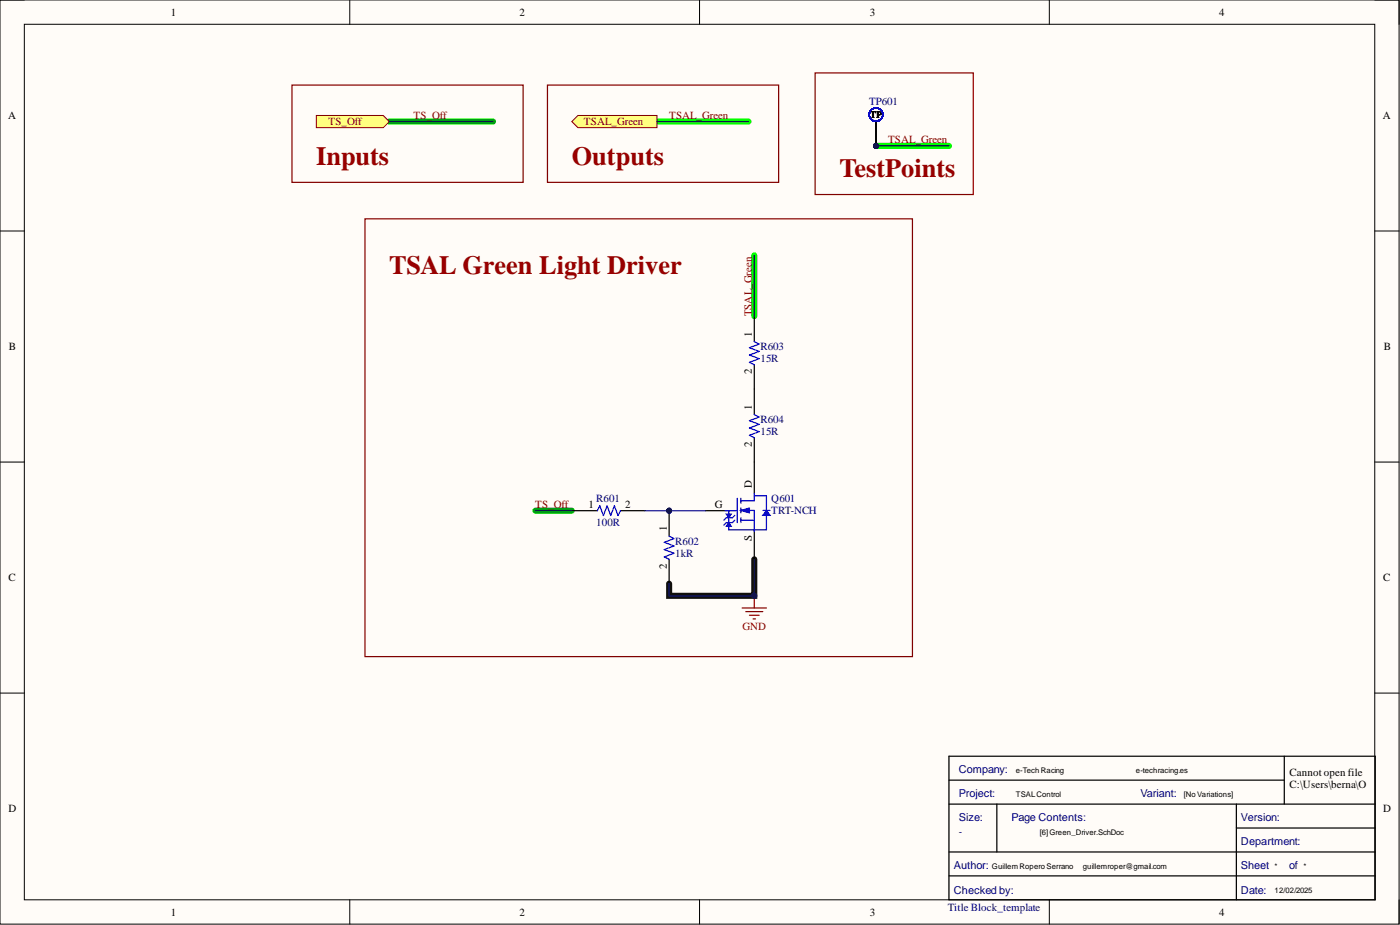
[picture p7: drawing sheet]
<svg xmlns="http://www.w3.org/2000/svg" width="292mm" height="193mm" viewBox="0 0 292 193" stroke-linecap="round" stroke-linejoin="round" font-family="sans-serif">
<defs><g id="words">
<g font-size="5.5" fill="#980000">
<text x="66" y="34.3">Inputs</text>
<text x="119.3" y="34.3">Outputs</text>
<text x="175.1" y="36.9">TestPoints</text>
<text x="81.2" y="57.2">TSAL Green Light Driver</text>
</g>
<g font-size="2.3">
<text x="35.6" y="3.3">1</text>
<text x="108.4" y="3.3">2</text>
<text x="181.5" y="3.3">3</text>
<text x="254.3" y="3.3">4</text>
<text x="1.7" y="24.9">A</text>
<text x="288.5" y="24.9">A</text>
<text x="156.9" y="70.3" transform="rotate(-90 156.9 70.3)">1</text>
<text x="1.9" y="73.1">B</text>
<text x="288.7" y="73.1">B</text>
<text x="156.9" y="78.1" transform="rotate(-90 156.9 78.1)">2</text>
<text x="156.9" y="85.5" transform="rotate(-90 156.9 85.5)">1</text>
<text x="156.9" y="93.3" transform="rotate(-90 156.9 93.3)">2</text>
<text x="156.9" y="101.9" transform="rotate(-90 156.9 101.9)">D</text>
<text x="122.8" y="106">1</text>
<text x="130.5" y="106">2</text>
<text x="149.2" y="106">G</text>
<text x="139.1" y="110.8" transform="rotate(-90 139.1 110.8)">1</text>
<text x="156.9" y="113" transform="rotate(-90 156.9 113)">S</text>
<text x="139.1" y="118.7" transform="rotate(-90 139.1 118.7)">2</text>
<text x="1.8" y="121.3">C</text>
<text x="288.6" y="121.3">C</text>
<text x="269.1" y="161.8">Cannot open file</text>
<text x="269.1" y="164.4">C:\Users\berna\O</text>
<text x="1.8" y="169.4">D</text>
<text x="269.1" y="169.4">TechRacing\MK\</text>
<text x="269.1" y="172">Logo nou\Logo</text>
<text x="288.6" y="169.4">D</text>
<text x="269.1" y="174.5">e-tech</text>
<text x="269.1" y="177.1">racing_transparen</text>
<text x="269.1" y="179.6">t_negre.png. File</text>
<text x="269.1" y="182.1">does not exist.</text>
<text x="35.6" y="191">1</text>
<text x="108.4" y="191">2</text>
<text x="181.5" y="191">3</text>
<text x="254.3" y="191">4</text>
</g>
<g font-size="2.3" fill="#000080">
<text x="181.3" y="22">TP601</text>
<text x="158.6" y="73.1">R603</text>
<text x="158.6" y="75.6">15R</text>
<text x="158.6" y="88.3">R604</text>
<text x="158.6" y="90.8">15R</text>
<text x="124.4" y="104.8">R601</text>
<text x="160.9" y="104.8">Q601</text>
<text x="160.9" y="107.3">TRT-NCH</text>
<text x="124.4" y="109.8">100R</text>
<text x="140.9" y="113.6">R602</text>
<text x="140.9" y="116.2">1kR</text>
<text x="200" y="161.2">Company:</text>
<text x="200" y="166.2">Project:</text>
<text x="237.9" y="166.2">Variant:</text>
<text x="200" y="171.2">Size:</text>
<text x="211" y="171.2">Page Contents:</text>
<text x="258.9" y="171.2">Version:</text>
<text x="200" y="174.3">-</text>
<text x="258.9" y="176.2">Department:</text>
<text x="199" y="181.2">Author:</text>
<text x="258.9" y="181.2">Sheet</text>
<text x="269" y="181.2">of</text>
<text x="197.7" y="190">Title Block_template</text>
<text x="199" y="186.5">Checked by:</text>
<text x="258.9" y="186.5">Date:</text>
</g>
<g font-size="2.3" fill="#800000">
<text x="68.5" y="26.1">TS_Off</text>
<text x="86.3" y="24.9">TS_Off</text>
<text x="121.8" y="26.1">TSAL_Green</text>
<text x="139.6" y="24.9">TSAL_Green</text>
<text x="185.3" y="29.9">TSAL_Green</text>
<text x="156.9" y="65.9" transform="rotate(-90 156.9 65.9)">TSAL_Green</text>
<text x="111.7" y="106">TS_Off</text>
<text x="154.9" y="131.4">GND</text>
</g>
<text font-size="2" x="181.6" y="24.6">TP</text>
<g font-size="1.6">
<text x="212" y="161.3">e-Tech Racing</text>
<text x="237" y="161.3">e-techracing.es</text>
<text x="212" y="166.3">TSALControl</text>
<text x="247" y="166.3">[No Variations]</text>
<text x="216.9" y="174.3">[6]Green_Driver.SchDoc</text>
<text x="207" y="181.3">GuillemRopero Serrano</text>
<text x="225.9" y="181.4">guillemroper@gmail.com</text>
<text x="265.9" y="181.3">*</text>
<text x="271.9" y="181.3">*</text>
<text x="265.9" y="186.3">12/02/2025</text>
</g>
</g></defs>
<path d="M0 0h291.9v192.8h-291.9z" fill-rule="evenodd" fill="#fffcf8"/>
<path d="M0 0h291.9v192.8h-291.9z" fill="none" stroke="#000" stroke-width=".21"/>
<path d="M5.1 5.1h281.7v182.6h-281.7z" fill-rule="evenodd" fill="#fffcf8"/>
<g fill="none" stroke="#000" stroke-width=".21">
<path d="M0 0h5.1M73 0v5.1M146 0v5.1M218.9 0v5.1M286.8 0h5.1v5.1M5.1 5.1h281.7v182.6h-281.7zM0 48.2h5.1M286.8 48.2h5.1M0 96.4h5.1M286.8 96.4h5.1M0 144.6h5.1M286.8 144.6h5.1"/>
<path d="M73 187.7v5.1M146 187.7v5.1M218.9 187.7v5.1M291.9 187.7v5.1"/>
</g>
<path d="M157.4 116.7v7.6h-17.8v-2.5" fill="none" stroke="#110f0a" stroke-width="1.3"/>
<path d="M137.1 25.4h19.1M182.8 30.4h15.2M157.4 53.3v12.6" fill="none" stroke="#0f0" stroke-width="1.3"/>
<path d="M81.2 25.4h21.7M111.7 106.5h7.6" fill="none" stroke="#00be00" stroke-width="1.3"/>
<path d="M157.4 96.4v6.5M147.2 106.5h4.6M157.4 110.8v5.9" fill="none" stroke="#000" stroke-width=".25"/>
<path d="M151.3 106.5h2.5M153.8 104v5M154.6 106.5h2.8v4.3M154.6 104v1M154.6 106v1M154.6 108v1M154.6 108.5h2.8M157.4 102.9v1.6h-2.8" fill="none" stroke="#00f" stroke-width=".25"/>
<path d="M154.6 106.5l1.8-.5v1z" fill="#00f"/>
<path d="M152.3 106.5h-.3v4h5.4M154.6 106.5l1.8-.5v1z" fill="none" stroke="#00f" stroke-width=".25"/>
<path d="M151.5 107.3h1.1l-.6 .7z" fill="#00f"/>
<path d="M151.5 107.3h1.1l-.6 .7z" fill="none" stroke="#00f" stroke-width=".25"/>
<path d="M152 109l.6 .8h-1.1z" fill="#00f"/>
<path d="M152 109l.6 .8h-1.1zM153.3 108.5l-.5 .5h-1.3l-.5 .5M153.3 107.5l-.5 .5h-1.3l-.5 .5M157.4 103.4h2.5v7.1h-2.5M159.2 106.5h1.5" fill="none" stroke="#00f" stroke-width=".25"/>
<path d="M159.9 106.5l.8 1h-1.5z" fill="#00f"/>
<path d="M159.9 106.5l.8 1h-1.5z" fill="none" stroke="#00f" stroke-width=".25"/>
<circle cx="139.6" cy="106.5" r=".51" fill="#000080"/>
<circle cx="139.6" cy="106.5" r=".51" fill="none" stroke="#000080" stroke-width=".21"/>
<path d="M139.6 106.5v5.4" fill="none" stroke="#000" stroke-width=".25"/>
<circle cx="139.6" cy="106.5" r=".51" fill="#000080"/>
<circle cx="139.6" cy="106.5" r=".51" fill="none" stroke="#000080" stroke-width=".21"/>
<path d="M139.6 116.7v5.1" fill="none" stroke="#000" stroke-width=".25"/>
<path d="M139.6 111.9l1 .5-2 .7 2 .8-2 .8 2 .7-2 .8 1 .5" fill="none" stroke="#00f" stroke-width=".25"/>
<path d="M154.8 126.8h5.1M155.6 127.6h3.6M156.4 128.4h2M157.1 129.1h.5M157.4 124.3v2.5" fill="none" stroke="#800000" stroke-width=".25"/>
<circle cx="157.4" cy="124.3" r=".51" fill="#000080"/>
<circle cx="157.4" cy="124.3" r=".51" fill="none" stroke="#000080" stroke-width=".21"/>
<path d="M119.3 106.5h5.3M129.5 106.5h5" fill="none" stroke="#000" stroke-width=".25"/>
<path d="M124.6 106.5l.5-1 .8 2.1 .8-2.1 .7 2.1 .8-2.1 .7 2.1 .6-1.1" fill="none" stroke="#00f" stroke-width=".25"/>
<path d="M66 24.1h14l1.2 1.3-1.2 1.2h-14z" fill-rule="evenodd" fill="#ffff80"/>
<path d="M66 24.1h14l1.2 1.3-1.2 1.2h-14z" fill="none" stroke="#800000" stroke-width=".21"/>
<path d="M119.3 25.4l1.3-1.3h16.5v2.5h-16.5z" fill-rule="evenodd" fill="#ffff80"/>
<path d="M119.3 25.4l1.3-1.3h16.5v2.5h-16.5z" fill="none" stroke="#800000" stroke-width=".21"/>
<path d="M60.9 17.7h48.2v20.3h-48.2zM114.2 17.7h48.3v20.3h-48.3z" fill="none" stroke="#800000" stroke-width=".25"/>
<path d="M157.4 65.9v5.4M157.4 76.1v10.4M157.4 91.3v5.1M198 157.8h88.9v29.9h-88.9zM268 157.8v9.9M198 177.7h88.9M198 167.7h88.9M198 162.7h70M208 167.7v10M258 167.7v20M258 172.7h28.9M198 182.7h88.9" fill="none" stroke="#000" stroke-width=".25"/>
<path d="M157.4 71.3l1 .5-2 .7 2 .8-2 .8 2 .7-2 .8 1 .5M157.4 86.5l1 .5-2 .8 2 .7-2 .8 2 .7-2 .8 1 .5" fill="none" stroke="#00f" stroke-width=".25"/>
<circle cx="182.8" cy="30.4" r=".51" fill="#000080"/>
<circle cx="182.8" cy="30.4" r=".51" fill="none" stroke="#000080" stroke-width=".21"/>
<circle cx="182.8" cy="30.4" r=".51" fill="#000080"/>
<circle cx="182.8" cy="30.4" r=".51" fill="none" stroke="#000080" stroke-width=".21"/>
<circle cx="182.8" cy="30.4" r=".51" fill="#000080"/>
<circle cx="182.8" cy="30.4" r=".51" fill="none" stroke="#000080" stroke-width=".21"/>
<circle cx="182.8" cy="30.4" r=".51" fill="#000080"/>
<circle cx="182.8" cy="30.4" r=".51" fill="none" stroke="#000080" stroke-width=".21"/>
<circle cx="182.8" cy="30.4" r=".51" fill="#000080"/>
<circle cx="182.8" cy="30.4" r=".51" fill="none" stroke="#000080" stroke-width=".21"/>
<circle cx="182.8" cy="30.4" r=".51" fill="#000080"/>
<circle cx="182.8" cy="30.4" r=".51" fill="none" stroke="#000080" stroke-width=".21"/>
<circle cx="182.8" cy="30.4" r=".51" fill="#000080"/>
<circle cx="182.8" cy="30.4" r=".51" fill="none" stroke="#000080" stroke-width=".21"/>
<circle cx="182.8" cy="30.4" r=".51" fill="#000080"/>
<circle cx="182.8" cy="30.4" r=".51" fill="none" stroke="#000080" stroke-width=".21"/>
<circle cx="182.8" cy="23.9" r="1.4" fill="none" stroke="#00f" stroke-width=".25"/>
<path d="M182.8 25.4v5" fill="none" stroke="#000" stroke-width=".25"/>
<circle cx="182.8" cy="30.4" r=".51" fill="#000080"/>
<circle cx="182.8" cy="30.4" r=".51" fill="none" stroke="#000080" stroke-width=".21"/>
<circle cx="182.8" cy="23.9" r="1.4" fill="none" stroke="#00f" stroke-width=".25"/>
<path d="M182.8 25.4v5" fill="none" stroke="#000" stroke-width=".25"/>
<circle cx="182.8" cy="30.4" r=".51" fill="#000080"/>
<circle cx="182.8" cy="30.4" r=".51" fill="none" stroke="#000080" stroke-width=".21"/>
<circle cx="182.8" cy="23.9" r="1.4" fill="none" stroke="#00f" stroke-width=".25"/>
<path d="M182.8 25.4v5" fill="none" stroke="#000" stroke-width=".25"/>
<circle cx="182.8" cy="30.4" r=".51" fill="#000080"/>
<circle cx="182.8" cy="30.4" r=".51" fill="none" stroke="#000080" stroke-width=".21"/>
<circle cx="182.8" cy="23.9" r="1.4" fill="none" stroke="#00f" stroke-width=".25"/>
<path d="M182.8 25.4v5" fill="none" stroke="#000" stroke-width=".25"/>
<circle cx="182.8" cy="30.4" r=".51" fill="#000080"/>
<circle cx="182.8" cy="30.4" r=".51" fill="none" stroke="#000080" stroke-width=".21"/>
<circle cx="182.8" cy="23.9" r="1.4" fill="none" stroke="#00f" stroke-width=".25"/>
<path d="M182.8 25.4v5" fill="none" stroke="#000" stroke-width=".25"/>
<circle cx="182.8" cy="30.4" r=".51" fill="#000080"/>
<circle cx="182.8" cy="30.4" r=".51" fill="none" stroke="#000080" stroke-width=".21"/>
<circle cx="182.8" cy="23.9" r="1.4" fill="none" stroke="#00f" stroke-width=".25"/>
<path d="M182.8 25.4v5" fill="none" stroke="#000" stroke-width=".25"/>
<circle cx="182.8" cy="30.4" r=".51" fill="#000080"/>
<circle cx="182.8" cy="30.4" r=".51" fill="none" stroke="#000080" stroke-width=".21"/>
<circle cx="182.8" cy="23.9" r="1.4" fill="none" stroke="#00f" stroke-width=".25"/>
<path d="M182.8 25.4v5" fill="none" stroke="#000" stroke-width=".25"/>
<circle cx="182.8" cy="30.4" r=".51" fill="#000080"/>
<circle cx="182.8" cy="30.4" r=".51" fill="none" stroke="#000080" stroke-width=".21"/>
<circle cx="182.8" cy="23.9" r="1.4" fill="none" stroke="#00f" stroke-width=".25"/>
<path d="M182.8 25.4v5" fill="none" stroke="#000" stroke-width=".25"/>
<circle cx="182.8" cy="30.4" r=".51" fill="#000080"/>
<circle cx="182.8" cy="30.4" r=".51" fill="none" stroke="#000080" stroke-width=".21"/>
<circle cx="182.8" cy="23.9" r="1.4" fill="none" stroke="#00f" stroke-width=".25"/>
<path d="M170.1 15.2h33v25.4h-33z" fill="none" stroke="#800000" stroke-width=".25"/>
<path d="M157.4 116.7v7.6h-17.8v-2.5" fill="none" stroke="#000080" stroke-width=".25"/>
<circle cx="157.4" cy="124.3" r=".51" fill="#000080"/>
<circle cx="157.4" cy="124.3" r=".51" fill="none" stroke="#000080" stroke-width=".21"/>
<path d="M134.5 106.5h5.1" fill="none" stroke="#000080" stroke-width=".25"/>
<circle cx="139.6" cy="106.5" r=".51" fill="#000080"/>
<circle cx="139.6" cy="106.5" r=".51" fill="none" stroke="#000080" stroke-width=".21"/>
<path d="M139.6 106.5h7.6" fill="none" stroke="#000080" stroke-width=".25"/>
<circle cx="139.6" cy="106.5" r=".51" fill="#000080"/>
<circle cx="139.6" cy="106.5" r=".51" fill="none" stroke="#000080" stroke-width=".21"/>
<path d="M81.2 25.4h21.7M137.1 25.4h19.1M182.8 30.4h15.2M157.4 53.3v12.6M111.7 106.5h7.6" fill="none" stroke="#000080" stroke-width=".25"/>
<circle cx="182.8" cy="30.4" r=".51" fill="#000080"/>
<circle cx="182.8" cy="30.4" r=".51" fill="none" stroke="#000080" stroke-width=".21"/>
<path d="M76.2 45.7h114.2v91.3h-114.2z" fill="none" stroke="#800000" stroke-width=".25"/>
<use href="#words"/>
</svg>
